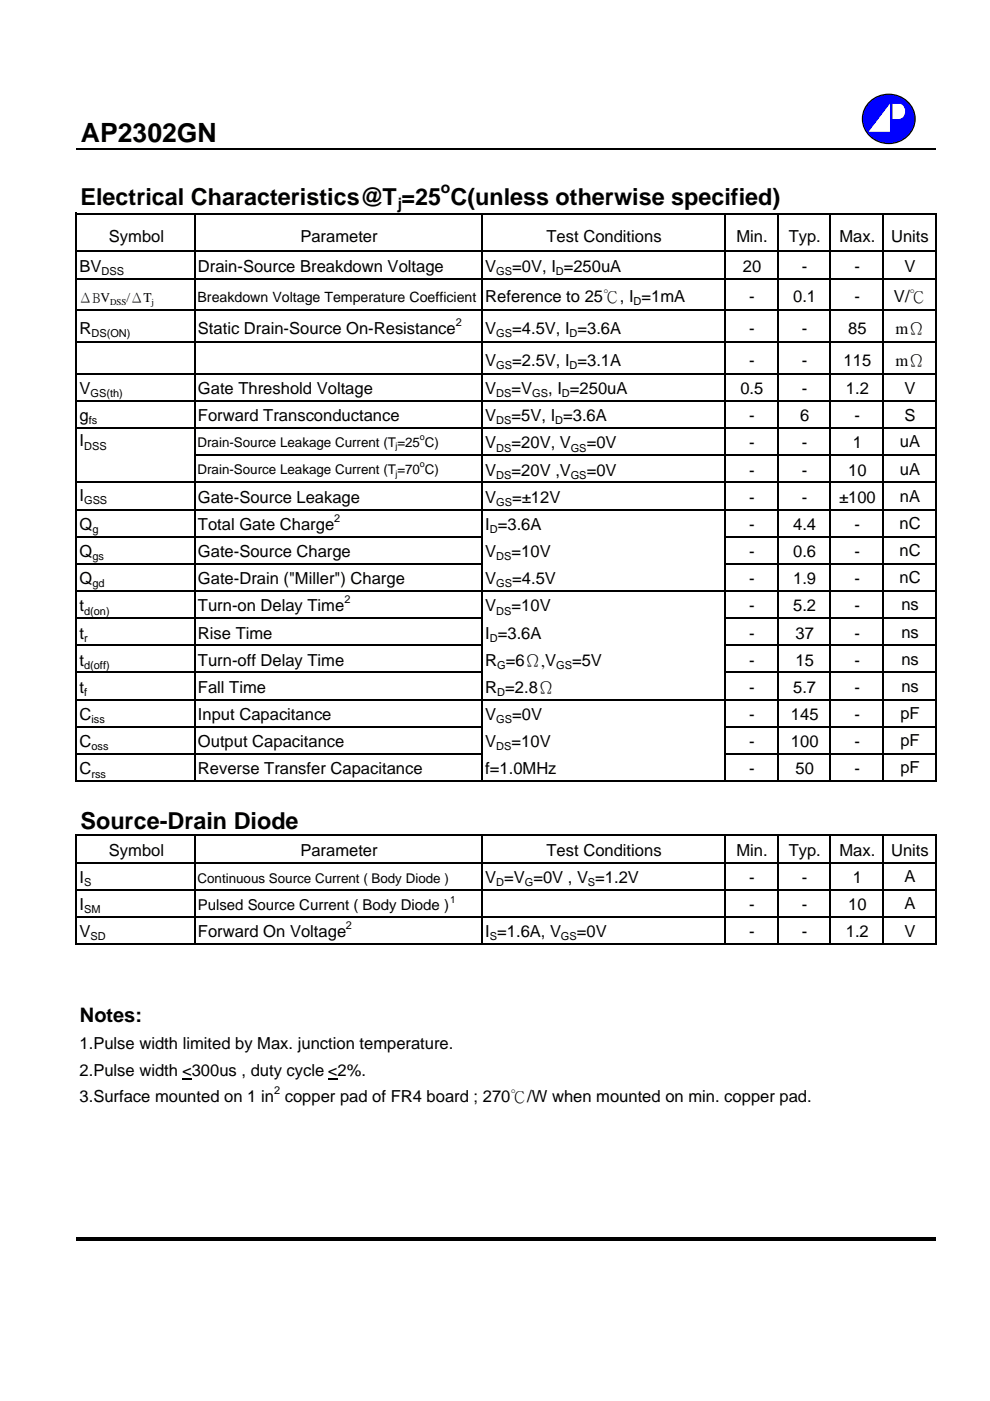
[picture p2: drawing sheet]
<svg xmlns="http://www.w3.org/2000/svg" width="210mm" height="297mm" viewBox="0 0 210 297" stroke-linecap="round" stroke-linejoin="round" font-family="sans-serif">
<defs><g id="words">
<text font-size="5.6" x="17.2" y="30.1">AP2302GN</text>
<g font-size="5">
<text x="17.1" y="43.4">Electrical Characteristics@T =25 C(unless otherwise specified)</text>
<text x="17.1" y="175.7">Source-Drain Diode</text>
</g>
<text font-size="4.2" x="16.9" y="216.7">Notes:</text>
<g font-size="3.5">
<text x="23.1" y="51.3">Symbol</text>
<text x="63.7" y="51.3">Parameter</text>
<text x="115.9" y="51.3">Test Conditions</text>
<text x="156.1" y="51.3">Min.</text>
<text x="167.2" y="51.3">Typ.</text>
<text x="178" y="51.3">Max.</text>
<text x="188.9" y="51.3">Units</text>
<text x="16.9" y="57.6">BV</text>
<text x="42" y="57.6">Drain-Source Breakdown Voltage</text>
<text x="102.9" y="57.6">V</text>
<text x="108.6" y="57.6">=0V, I =250uA</text>
<text x="157.5" y="57.6">20</text>
<text x="170" y="57.6">-</text>
<text x="181.2" y="57.6">-</text>
<text x="191.8" y="57.6">V</text>
<text x="102.9" y="64.1">Reference to 25℃, I =1mA</text>
<text x="158.8" y="64.1">-</text>
<text x="168.2" y="64.1">0.1</text>
<text x="181.2" y="64.1">-</text>
<text x="189.5" y="64.1">V/℃</text>
<text x="16.9" y="70.8">R</text>
<text x="42" y="70.8">Static Drain-Source On-Resistance</text>
<text x="102.9" y="70.8">V</text>
<text x="108.6" y="70.8">=4.5V, I =3.6A</text>
<text x="158.8" y="70.8">-</text>
<text x="170" y="70.8">-</text>
<text x="179.8" y="70.8">85</text>
<text x="189.9" y="70.8">mΩ</text>
<text x="102.9" y="77.6">V</text>
<text x="108.6" y="77.6">=2.5V, I =3.1A</text>
<text x="158.8" y="77.6">-</text>
<text x="170" y="77.6">-</text>
<text x="178.9" y="77.6">115</text>
<text x="189.9" y="77.6">mΩ</text>
<text x="16.9" y="83.6">V</text>
<text x="42" y="83.6">Gate Threshold Voltage</text>
<text x="102.9" y="83.6">V</text>
<text x="108.5" y="83.6">=V</text>
<text x="116.2" y="83.6">, I =250uA</text>
<text x="157" y="83.6">0.5</text>
<text x="170" y="83.6">-</text>
<text x="179.3" y="83.6">1.2</text>
<text x="191.8" y="83.6">V</text>
<text x="16.9" y="89.3">g</text>
<text x="42" y="89.3">Forward Transconductance</text>
<text x="102.9" y="89.3">V</text>
<text x="108.5" y="89.3">=5V, I =3.6A</text>
<text x="158.8" y="89.3">-</text>
<text x="169.6" y="89.3">6</text>
<text x="181.2" y="89.3">-</text>
<text x="191.8" y="89.3">S</text>
<text x="16.9" y="94.7">I</text>
<text x="102.9" y="95.1">V</text>
<text x="108.5" y="95.1">=20V, V</text>
<text x="124.4" y="95.1">=0V</text>
<text x="158.8" y="95.1">-</text>
<text x="170" y="95.1">-</text>
<text x="180.8" y="95.1">1</text>
<text x="190.8" y="94.9">uA</text>
<text x="102.9" y="100.8">V</text>
<text x="108.5" y="100.8">=20V ,V</text>
<text x="124.4" y="100.8">=0V</text>
<text x="158.8" y="100.8">-</text>
<text x="170" y="100.8">-</text>
<text x="179.8" y="100.8">10</text>
<text x="190.8" y="100.6">uA</text>
<text x="16.9" y="106.2">I</text>
<text x="42" y="106.6">Gate-Source Leakage</text>
<text x="102.9" y="106.6">V</text>
<text x="108.6" y="106.6">=±12V</text>
<text x="158.8" y="106.6">-</text>
<text x="170" y="106.6">-</text>
<text x="177.9" y="106.6">±100</text>
<text x="190.8" y="106.4">nA</text>
<text x="16.9" y="112.4">Q</text>
<text x="42" y="112.4">Total Gate Charge</text>
<text x="102.9" y="112.4">I =3.6A</text>
<text x="158.9" y="112.4">-</text>
<text x="168.2" y="112.4">4.4</text>
<text x="181.2" y="112.4">-</text>
<text x="190.7" y="112.1">nC</text>
<text x="16.9" y="118.1">Q</text>
<text x="42" y="118.1">Gate-Source Charge</text>
<text x="102.9" y="118.1">V</text>
<text x="108.5" y="118.1">=10V</text>
<text x="158.8" y="118.1">-</text>
<text x="168.2" y="118.1">0.6</text>
<text x="181.2" y="118.1">-</text>
<text x="190.7" y="117.9">nC</text>
<text x="16.9" y="123.9">Q</text>
<text x="42" y="123.9">Gate-Drain (&quot;Miller&quot;) Charge</text>
<text x="102.9" y="123.9">V</text>
<text x="108.6" y="123.9">=4.5V</text>
<text x="158.8" y="123.9">-</text>
<text x="168.2" y="123.9">1.9</text>
<text x="181.2" y="123.9">-</text>
<text x="190.7" y="123.7">nC</text>
<text x="16.9" y="129.6">t</text>
<text x="42" y="129.6">Turn-on Delay Time</text>
<text x="102.9" y="129.6">V</text>
<text x="108.5" y="129.6">=10V</text>
<text x="158.8" y="129.6">-</text>
<text x="168.2" y="129.6">5.2</text>
<text x="181.2" y="129.6">-</text>
<text x="191.1" y="129.4">ns</text>
<text x="16.9" y="135.4">t</text>
<text x="42" y="135.4">Rise Time</text>
<text x="102.9" y="135.4">I =3.6A</text>
<text x="158.9" y="135.4">-</text>
<text x="168.7" y="135.4">37</text>
<text x="181.2" y="135.4">-</text>
<text x="191.1" y="135.2">ns</text>
<text x="16.9" y="141.1">t</text>
<text x="42" y="141.1">Turn-off Delay Time</text>
<text x="102.9" y="141.1">R =6Ω,V</text>
<text x="121.3" y="141.1">=5V</text>
<text x="158.8" y="141.1">-</text>
<text x="168.7" y="141.1">15</text>
<text x="181.2" y="141.1">-</text>
<text x="191.1" y="140.9">ns</text>
<text x="16.9" y="146.9">t</text>
<text x="42" y="146.9">Fall Time</text>
<text x="102.9" y="146.9">R =2.8Ω</text>
<text x="158.8" y="146.9">-</text>
<text x="168.2" y="146.9">5.7</text>
<text x="181.2" y="146.9">-</text>
<text x="191.1" y="146.7">ns</text>
<text x="16.9" y="152.7">C</text>
<text x="42" y="152.7">Input Capacitance</text>
<text x="102.9" y="152.7">V</text>
<text x="108.6" y="152.7">=0V</text>
<text x="158.8" y="152.7">-</text>
<text x="167.7" y="152.7">145</text>
<text x="181.2" y="152.7">-</text>
<text x="190.9" y="152.4">pF</text>
<text x="16.9" y="158.4">C</text>
<text x="42" y="158.4">Output Capacitance</text>
<text x="102.9" y="158.4">V</text>
<text x="108.5" y="158.4">=10V</text>
<text x="158.8" y="158.4">-</text>
<text x="167.7" y="158.4">100</text>
<text x="181.2" y="158.4">-</text>
<text x="190.9" y="158.2">pF</text>
<text x="16.9" y="164.2">C</text>
<text x="42" y="164.2">Reverse Transfer Capacitance</text>
<text x="102.9" y="164.2">f=1.0MHz</text>
<text x="158.8" y="164.2">-</text>
<text x="168.7" y="164.2">50</text>
<text x="181.2" y="164.2">-</text>
<text x="190.9" y="164">pF</text>
<text x="23.1" y="181.4">Symbol</text>
<text x="63.7" y="181.4">Parameter</text>
<text x="115.9" y="181.4">Test Conditions</text>
<text x="156.1" y="181.4">Min.</text>
<text x="167.2" y="181.4">Typ.</text>
<text x="178" y="181.4">Max.</text>
<text x="188.9" y="181.4">Units</text>
<text x="16.9" y="187.2">I</text>
<text x="102.9" y="187.2">V =V =0V , V =1.2V</text>
<text x="158.8" y="187.2">-</text>
<text x="170" y="187.2">-</text>
<text x="180.8" y="187.2">1</text>
<text x="191.8" y="187">A</text>
<text x="16.9" y="193">I</text>
<text x="158.8" y="193">-</text>
<text x="170" y="193">-</text>
<text x="179.8" y="193">10</text>
<text x="191.8" y="192.7">A</text>
<text x="16.9" y="198.7">V</text>
<text x="42" y="198.7">Forward On Voltage</text>
<text x="102.9" y="198.7">I =1.6A, V</text>
<text x="122.3" y="198.7">=0V</text>
<text x="158.8" y="198.7">-</text>
<text x="170" y="198.7">-</text>
<text x="179.3" y="198.7">1.2</text>
<text x="191.8" y="198.7">V</text>
<text x="16.9" y="222.4">1.Pulse width limited by Max. junction temperature.</text>
<text x="16.9" y="233.7">3.Surface mounted on 1 in copper pad of FR4 board ; 270℃/W when mounted on min. copper pad.</text>
<text x="16.9" y="228.2">2.Pulse width &lt;300us , duty cycle &lt;2%.</text>
</g>
<g font-size="3.3">
<text x="93.5" y="40.9">o</text>
<text x="84.2" y="44.4">j</text>
</g>
<text font-size="3.2" x="41.9" y="193">Pulsed Source Current ( Body Diode )</text>
<text font-size="3" x="41.9" y="64.1">Breakdown Voltage Temperature Coefficient</text>
<g font-size="2.8">
<text x="16.7" y="64.1">ΔBV</text>
<text x="26.8" y="64.1">/ΔT</text>
<text x="41.9" y="94.7">Drain-Source Leakage Current (T=25 C)</text>
<text x="41.9" y="100.5">Drain-Source Leakage Current (T=70 C)</text>
<text x="41.9" y="187.2">Continuous Source Current ( Body Diode )</text>
</g>
<g font-size="2.3">
<text x="21.5" y="58.3">DSS</text>
<text x="105.2" y="58.3">GS</text>
<text x="117.8" y="58.3">D</text>
<text x="134.3" y="64.8">D</text>
<text x="19.4" y="71.5">DS(ON)</text>
<text x="96.7" y="69.1">2</text>
<text x="105.2" y="71.5">GS</text>
<text x="120.7" y="71.5">D</text>
<text x="105.2" y="78.2">GS</text>
<text x="120.7" y="78.2">D</text>
<text x="19.2" y="84.2">GS(th)</text>
<text x="105.2" y="84.2">DS</text>
<text x="112.8" y="84.2">GS</text>
<text x="119.1" y="84.2">D</text>
<text x="17.8" y="95.3">DSS</text>
<text x="18.8" y="90">fs</text>
<text x="105.2" y="90">DS</text>
<text x="105.2" y="95.8">DS</text>
<text x="117.7" y="90">D</text>
<text x="121" y="95.8">GS</text>
<text x="105.2" y="101.5">DS</text>
<text x="121" y="101.5">GS</text>
<text x="17.8" y="106.8">GSS</text>
<text x="105.2" y="107.3">GS</text>
<text x="19.6" y="113">g</text>
<text x="70.9" y="110.6">2</text>
<text x="103.9" y="113">D</text>
<text x="19.6" y="118.8">gs</text>
<text x="105.2" y="118.8">DS</text>
<text x="19.6" y="124.5">gd</text>
<text x="105.2" y="124.5">GS</text>
<text x="17.8" y="130.3">d(on)</text>
<text x="73" y="127.9">2</text>
<text x="105.2" y="130.3">DS</text>
<text x="17.8" y="136.1">r</text>
<text x="103.9" y="136.1">D</text>
<text x="17.8" y="141.8">d(off)</text>
<text x="105.4" y="141.8">G</text>
<text x="117.9" y="141.8">GS</text>
<text x="17.8" y="147.6">f</text>
<text x="105.4" y="147.6">D</text>
<text x="19.4" y="153.3">iss</text>
<text x="105.2" y="153.3">GS</text>
<text x="19.4" y="159.1">oss</text>
<text x="105.2" y="159.1">DS</text>
<text x="19.4" y="164.8">rss</text>
<text x="17.8" y="187.9">S</text>
<text x="105.2" y="187.9">D</text>
<text x="111.3" y="187.9">G</text>
<text x="124.6" y="187.9">S</text>
<text x="17.8" y="193.6">SM</text>
<text x="73.3" y="197">2</text>
<text x="19.2" y="199.4">SD</text>
<text x="103.9" y="199.4">S</text>
<text x="118.9" y="199.4">GS</text>
<text x="58.1" y="231.9">2</text>
</g>
<text font-size="2.1" x="95.5" y="191.4">1</text>
<g font-size="1.9">
<text x="23.3" y="64.6">DSS</text>
<text x="32.1" y="64.6">j</text>
<text x="83.8" y="95.3">j</text>
<text x="89" y="93.3">o</text>
<text x="83.8" y="101">j</text>
<text x="89" y="99.1">o</text>
</g>
</g></defs>
<path d="M38.6 228.7h2.1M69.5 228.7h2.1" fill="none" stroke="#000" stroke-width=".25"/>
<g fill="none" stroke="#000" stroke-width=".34">
<path d="M16.2 31.6h182.2M16.2 45.1v120.7M16.4 45.3h182.2M16.4 53.3h182.2M16.4 59.1h182.2M41.3 45.5v120.3M102.2 45.5v120.3M153.7 45.5v120.3M164.9 45.5v120.3M176 45.5v120.3M187.2 45.5v120.3M198.4 45.5v120.3"/>
<path d="M16.4 65.8h182.2M16.4 72.5h182.2M16.4 79.2h182.2M16.4 85h182.2M16.4 90.8h182.2M41.5 96.5h157.1M16.4 113.8h86M16.4 119.5h86M16.4 102.3h182.2M16.4 108h182.2M153.9 113.8h44.7M153.9 119.5h44.7"/>
<path d="M16.4 131.1h86M16.4 136.8h86M16.4 125.3h182.2M153.9 131.1h44.7M153.9 136.8h44.7M16.4 142.6h86M16.4 154.1h86M16.4 159.9h86M16.4 148.3h182.2M153.9 142.6h44.7M153.9 154.1h44.7M153.9 159.9h44.7"/>
<path d="M16.2 177v23.3M16.4 165.6h182.2M16.4 177.1h182.2M41.3 177.3v23M102.2 177.3v23M153.7 177.3v23M164.9 177.3v23M176 177.3v23M187.2 177.3v23M198.4 177.3v23M16.4 182.9h182.2M16.4 188.6h182.2"/>
<path d="M16.4 194.4h182.2M16.4 200.2h182.2"/>
</g>
<path d="M16.2 262.3h182.2v.7h-182.2z" fill="#000"/>
<path d="M184.5 21.5a5.7 5.7 0 0 1 5.9-1.2 5.7 5.7 0 0 1 3.6 4.9 5.6 5.6 0 0 1-5.6 5.2 5.6 5.6 0 0 1-5.5-5.2 5 5 0 0 1 1.6-3.7z" fill-rule="evenodd" fill="#00f" stroke="#000" stroke-width=".25"/>
<g fill="#fff">
<path d="M188.7 22v5.9h-4.5z"/>
<path d="M189.2 22h1.4a1.66 1.66 0 0 1 1.3 1.6 1.66 1.66 0 0 1-1.3 1.6h-1.4z" fill-rule="evenodd"/>
</g>
<use href="#words"/>
</svg>
